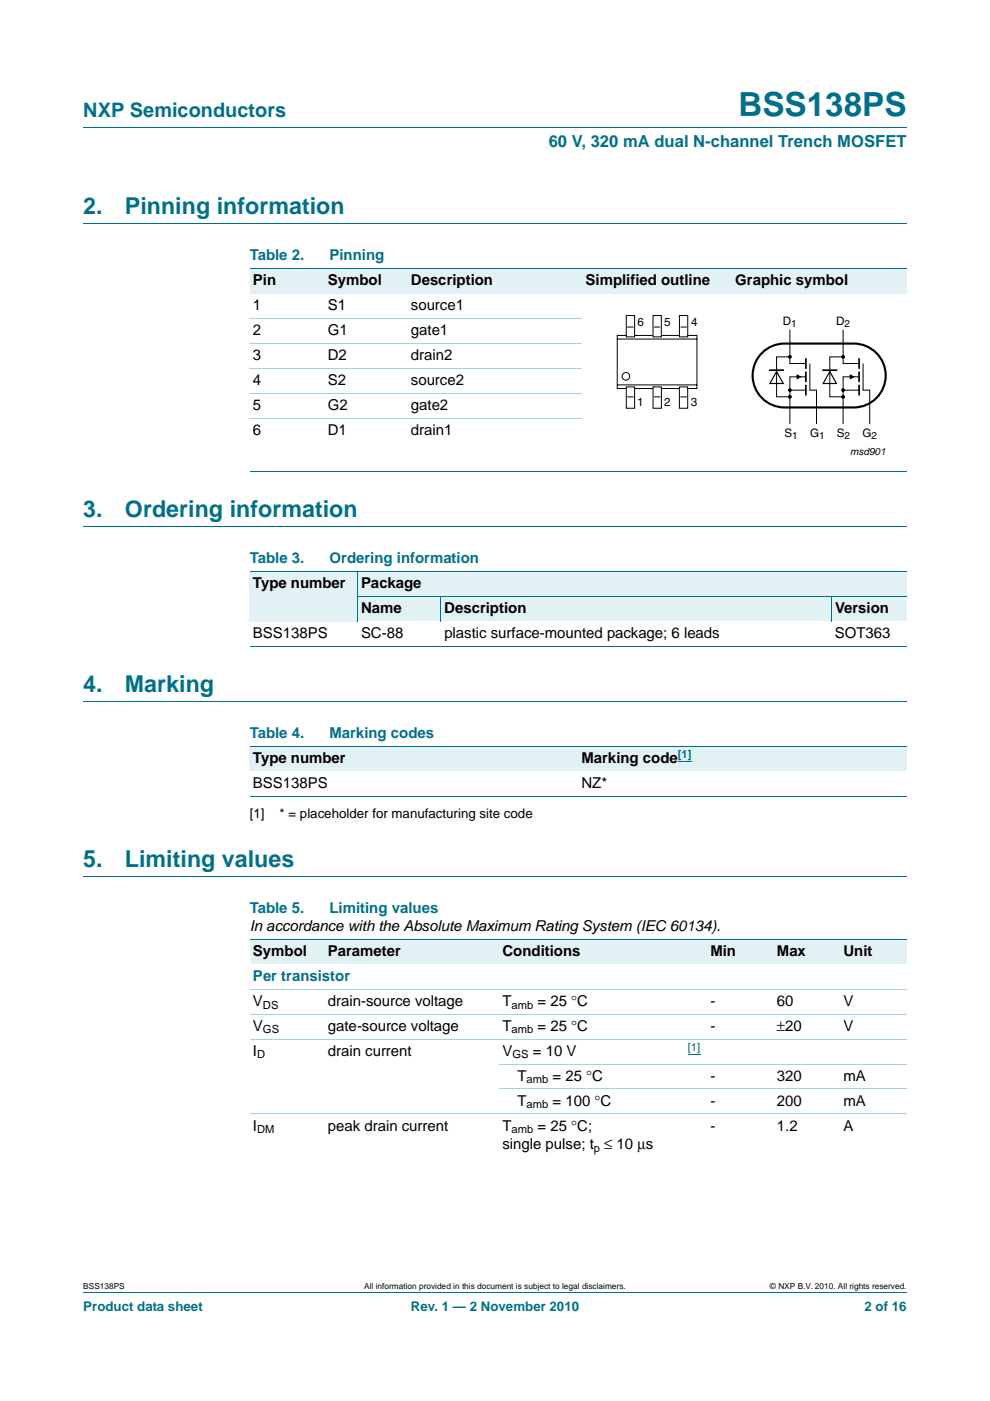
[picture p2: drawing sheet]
<svg xmlns="http://www.w3.org/2000/svg" width="210mm" height="297mm" viewBox="0 0 210 297" stroke-linecap="round" stroke-linejoin="round" font-family="sans-serif">
<defs><g id="words">
<text font-size="7" fill="#00708a" x="156.6" y="24.6">BSS138PS</text>
<g font-size="4.9" fill="#00708a">
<text x="17.7" y="45.4">2.</text>
<text x="26.5" y="45.4">Pinning information</text>
<text x="17.7" y="109.6">3.</text>
<text x="26.5" y="109.6">Ordering information</text>
<text x="17.7" y="146.7">4.</text>
<text x="26.5" y="146.7">Marking</text>
<text x="17.7" y="183.7">5.</text>
<text x="26.5" y="183.7">Limiting values</text>
</g>
<text font-size="4.2" fill="#00708a" x="17.7" y="24.9">NXP Semiconductors</text>
<text font-size="3.5" fill="#00708a" x="116.4" y="31.1">60 V, 320 mA dual N-channel Trench MOSFET</text>
<g font-size="3.2" fill="#00708a">
<text x="53" y="55.2">Table 2.</text>
<text x="69.9" y="55.2">Pinning</text>
<text x="53" y="119.4">Table 3.</text>
<text x="69.9" y="119.4">Ordering information</text>
<text x="53" y="156.5">Table 4.</text>
<text x="69.9" y="156.5">Marking codes</text>
<text x="53" y="193.5">Table 5.</text>
<text x="69.9" y="193.5">Limiting values</text>
<text x="53.7" y="208">Per transistor</text>
</g>
<g font-size="3.2">
<text x="53.7" y="65.8">1</text>
<text x="53.7" y="60.5">Pin</text>
<text x="69.5" y="65.8">S1</text>
<text x="69.5" y="60.5">Symbol</text>
<text x="87.2" y="65.8">source1</text>
<text x="87.2" y="60.5">Description</text>
<text x="124.2" y="60.5">Simplified outline</text>
<text x="156" y="60.5">Graphic symbol</text>
<text x="53.7" y="71.1">2</text>
<text x="69.5" y="71.1">G1</text>
<text x="87.2" y="71.1">gate1</text>
<text x="53.7" y="76.4">3</text>
<text x="69.5" y="76.4">D2</text>
<text x="87.2" y="76.4">drain2</text>
<text x="53.7" y="81.7">4</text>
<text x="69.5" y="81.7">S2</text>
<text x="87.2" y="81.7">source2</text>
<text x="53.7" y="87">5</text>
<text x="69.5" y="87">G2</text>
<text x="87.2" y="87">gate2</text>
<text x="53.7" y="92.2">6</text>
<text x="69.5" y="92.2">D1</text>
<text x="87.2" y="92.2">drain1</text>
<text x="53.7" y="124.7">Type number</text>
<text x="76.6" y="124.7">Package</text>
<text x="76.6" y="130">Name</text>
<text x="94.2" y="130">Description</text>
<text x="177.1" y="130">Version</text>
<text x="53.7" y="135.3">BSS138PS</text>
<text x="76.6" y="135.3">SC-88</text>
<text x="94.2" y="135.3">plastic surface-mounted package; 6 leads</text>
<text x="177.1" y="135.3">SOT363</text>
<text x="53.7" y="161.8">Type number</text>
<text x="123.3" y="161.8">Marking code</text>
<text x="53.7" y="167">BSS138PS</text>
<text x="123.3" y="167">NZ*</text>
<text x="53" y="197.4">In accordance with the Absolute Maximum Rating System (IEC 60134).</text>
<text x="53.7" y="202.7">Symbol</text>
<text x="69.5" y="202.7">Parameter</text>
<text x="106.6" y="202.7">Conditions</text>
<text x="150.7" y="202.7">Min</text>
<text x="164.8" y="202.7">Max</text>
<text x="178.9" y="202.7">Unit</text>
<text x="53.7" y="213.3">V</text>
<text x="69.5" y="213.3">drain-source voltage</text>
<text x="106.6" y="213.3">T</text>
<text x="114" y="213.3">= 25 °C</text>
<text x="150.7" y="213.3">-</text>
<text x="164.8" y="213.3">60</text>
<text x="178.9" y="213.3">V</text>
<text x="53.7" y="218.5">V</text>
<text x="69.5" y="218.5">gate-source voltage</text>
<text x="106.6" y="218.5">T</text>
<text x="114" y="218.5">= 25 °C</text>
<text x="150.7" y="218.5">-</text>
<text x="164.8" y="218.5">±20</text>
<text x="178.9" y="218.5">V</text>
<text x="53.7" y="223.8">I</text>
<text x="69.5" y="223.8">drain current</text>
<text x="106.6" y="223.8">V</text>
<text x="113" y="223.8">= 10 V</text>
<text x="109.7" y="229.1">T</text>
<text x="117.2" y="229.1">= 25 °C</text>
<text x="150.7" y="229.1">-</text>
<text x="164.8" y="229.1">320</text>
<text x="178.9" y="229.1">mA</text>
<text x="53.7" y="239.7">I</text>
<text x="69.5" y="239.7">peak drain current</text>
<text x="106.6" y="239.7">T</text>
<text x="109.7" y="234.4">T</text>
<text x="114" y="239.7">= 25 °C;</text>
<text x="117.2" y="234.4">= 100 °C</text>
<text x="150.7" y="234.4">-</text>
<text x="150.7" y="239.7">-</text>
<text x="164.8" y="234.4">200</text>
<text x="164.8" y="239.7">1.2</text>
<text x="178.9" y="234.4">mA</text>
<text x="178.9" y="239.7">A</text>
<text x="106.6" y="243.6">single pulse; t ≤ 10 μs</text>
</g>
<g font-size="2.8">
<text x="53" y="173.5">[1]</text>
<text x="59.3" y="173.5">* = placeholder for manufacturing site code</text>
</g>
<g font-size="2.8" fill="#00708a">
<text x="17.7" y="277.9">Product data sheet</text>
<text x="87.2" y="277.9">Rev. 1 — 2 November 2010</text>
<text x="183.4" y="277.9">2 of 16</text>
</g>
<g font-size="2.5">
<text x="135.2" y="69.1">6</text>
<text x="140.9" y="69.1">5</text>
<text x="146.6" y="69.1">4</text>
<text x="166.1" y="68.9">D</text>
<text x="177.3" y="68.9">D</text>
<text x="135.2" y="86.2">1</text>
<text x="140.8" y="86.2">2</text>
<text x="146.5" y="86.2">3</text>
<text x="166.4" y="92.6">S</text>
<text x="171.8" y="92.6">G</text>
<text x="177.5" y="92.6">S</text>
<text x="182.9" y="92.6">G</text>
</g>
<g font-size="2.4" fill="#00f">
<text x="143.8" y="160.8">[1]</text>
<text x="145.9" y="222.9">[1]</text>
</g>
<g font-size="2.4">
<text x="55.8" y="213.8">DS</text>
<text x="108.5" y="213.8">amb</text>
<text x="55.8" y="219.1">GS</text>
<text x="108.5" y="219.1">amb</text>
<text x="54.5" y="224.4">D</text>
<text x="108.7" y="224.4">GS</text>
<text x="111.7" y="229.7">amb</text>
<text x="111.7" y="235">amb</text>
<text x="54.5" y="240.3">DM</text>
<text x="108.5" y="240.3">amb</text>
<text x="126" y="244.2">p</text>
</g>
<g font-size="2.1">
<text x="167.8" y="69.4">1</text>
<text x="179.1" y="69.4">2</text>
<text x="168.1" y="93.1">1</text>
<text x="173.7" y="93.1">1</text>
<text x="179.2" y="93.1">2</text>
<text x="184.8" y="93.1">2</text>
<text x="180.3" y="96.5">msd901</text>
</g>
<g font-size="1.8">
<text x="17.7" y="273.3">BSS138PS</text>
<text x="77.3" y="273.3">All information provided in this document is subject to legal disclaimers.</text>
<text x="163.3" y="273.3">© NXP B.V. 2010. All rights reserved.</text>
</g>
</g></defs>
<path d="M17.7 27h174.6M17.7 47.4h174.6M17.7 111.7h174.6M17.7 148.7h174.6M17.7 185.7h174.6M17.7 273.9h174.6" fill="none" stroke="#00708a" stroke-width=".21"/>
<g fill="#e2f1f4">
<path d="M53 57h15.8v5.3h-15.8z"/>
<path d="M68.8 57h17.7v5.3h-17.7z"/>
<path d="M86.5 57h31.7v5.3h-31.7z"/>
<path d="M118.2 57h37.1v5.3h-37.1z"/>
<path d="M155.3 57h37v5.3h-37z"/>
</g>
<path d="M53 57h139.3M53 100h139.3" fill="none" stroke="#00708a" stroke-width=".21"/>
<path d="M53 67.5h70.5M53 72.8h70.5M53 78.1h70.5M53 83.4h70.5M53 88.7h70.5" fill="none" stroke="#a5d5dc" stroke-width=".21"/>
<g fill="none" stroke="#000" stroke-width=".21">
<path d="M130.9 71.9h16.9M132.8 71.1h-1.9v11.3h1.9M132.8 66.9h1.8v4.5h-1.8zM133 69.3h1.4M134.6 71.1h3.9M138.5 66.9h1.8v4.5h-1.8zM138.7 69.3h1.3M140.3 71.1h3.8M144.1 66.9h1.8v4.5h-1.8zM144.4 69.3h1.3M145.9 71.1h1.9v11.3h-1.9M167.5 75.7h-2.8v8.4h2.8"/>
<path d="M167.5 70v7.1h3.4M170.9 79.9h-3.4v9.9M171.8 77.1v5.6h1.4v7.1M178.8 75.7h-2.8v8.4h2.8M178.8 70v7.1h3.4M182.2 79.9h-3.4v9.9M183.1 77.1v5.6h1.4v7.1M130.9 81.6h16.9M132.8 82h1.8v4.6h-1.8zM133 84.1h1.4M134.6 82.4h3.9M138.5 82h1.8v4.6h-1.8z"/>
<path d="M138.7 84.1h1.4M140.3 82.4h3.8M144.1 82h1.8v4.6h-1.8zM144.3 84.2h1.4M167.5 82.7h3.4M178.8 82.7h3.4"/>
<circle cx="132.8" cy="79.8" r=".81"/>
</g>
<path d="M164.7 78.8l1.4 2.5h-2.8zM176 78.8l1.4 2.5h-2.8z" fill="none" stroke="#000" stroke-width=".25"/>
<path d="M163.3 78.5h2.8M170.9 75.9v2.3M170.9 78.8v2.2M174.6 78.5h2.8M182.2 75.9v2.3M182.2 78.8v2.2M170.9 81.6v2.2M182.2 81.6v2.2" fill="none" stroke="#000" stroke-width=".35"/>
<g fill="#000" stroke="#000" stroke-width=".25">
<circle cx="167.5" cy="75.7" r=".28"/>
<circle cx="178.8" cy="75.7" r=".28"/>
<circle cx="167.5" cy="82.7" r=".28"/>
<circle cx="167.5" cy="84.1" r=".28"/>
<circle cx="178.8" cy="82.7" r=".28"/>
<circle cx="178.8" cy="84.1" r=".28"/>
</g>
<path d="M168.9 79.3l1.2 .6-1.2 .6zM180.2 79.3l1.2 .6-1.2 .6z" fill="#000"/>
<path d="M162 74.5a6.7 6.7 0 0 1 4.4-1.7h14.7a6.8 6.8 0 0 1 6.8 6.8 6.8 6.8 0 0 1-6.8 6.8h-14.7a6.8 6.8 0 0 1-6.3-4.4 6.8 6.8 0 0 1 1.9-7.5z" fill="none" stroke="#000" stroke-width=".45"/>
<g fill="#e2f1f4">
<path d="M53 121.2h22.9v10.6h-22.9z"/>
<path d="M75.9 121.2h116.4v5.3h-116.4z"/>
<path d="M75.9 126.5h17.6v5.3h-17.6z"/>
<path d="M93.5 126.5h82.9v5.3h-82.9z"/>
<path d="M176.4 126.5h15.9v5.3h-15.9z"/>
</g>
<path d="M53 121.2h139.3M53 137.1h139.3M75.8 126.5h116.5M75.9 121.1v10.7M93.5 126.4v5.4M176.4 126.4v5.4" fill="none" stroke="#00708a" stroke-width=".21"/>
<g fill="#e2f1f4">
<path d="M53 158.2h69.6v5.3h-69.6z"/>
<path d="M122.6 158.2h69.7v5.3h-69.7z"/>
</g>
<path d="M143.8 161.5h2.9" fill="none" stroke="#00f" stroke-width=".21"/>
<path d="M53 158.2h139.3M53 168.8h139.3" fill="none" stroke="#00708a" stroke-width=".21"/>
<g fill="#e2f1f4">
<path d="M53 199.1h15.8v5.3h-15.8z"/>
<path d="M68.8 199.1h37.1v5.3h-37.1z"/>
<path d="M105.9 199.1h38.8v5.3h-38.8z"/>
<path d="M144.7 199.1h19.4v5.3h-19.4z"/>
<path d="M164.1 199.1h14.1v5.3h-14.1z"/>
<path d="M178.2 199.1h14.1v5.3h-14.1z"/>
</g>
<path d="M145.9 223.6h2.6" fill="none" stroke="#00f" stroke-width=".21"/>
<path d="M53 199.1h139.3" fill="none" stroke="#00708a" stroke-width=".21"/>
<path d="M53 209.7h139.3M53 215h139.3M53 220.3h139.3M53 236.2h139.3M105.9 225.6h86.4M105.9 230.9h86.4" fill="none" stroke="#a5d5dc" stroke-width=".21"/>
<use href="#words"/>
</svg>
